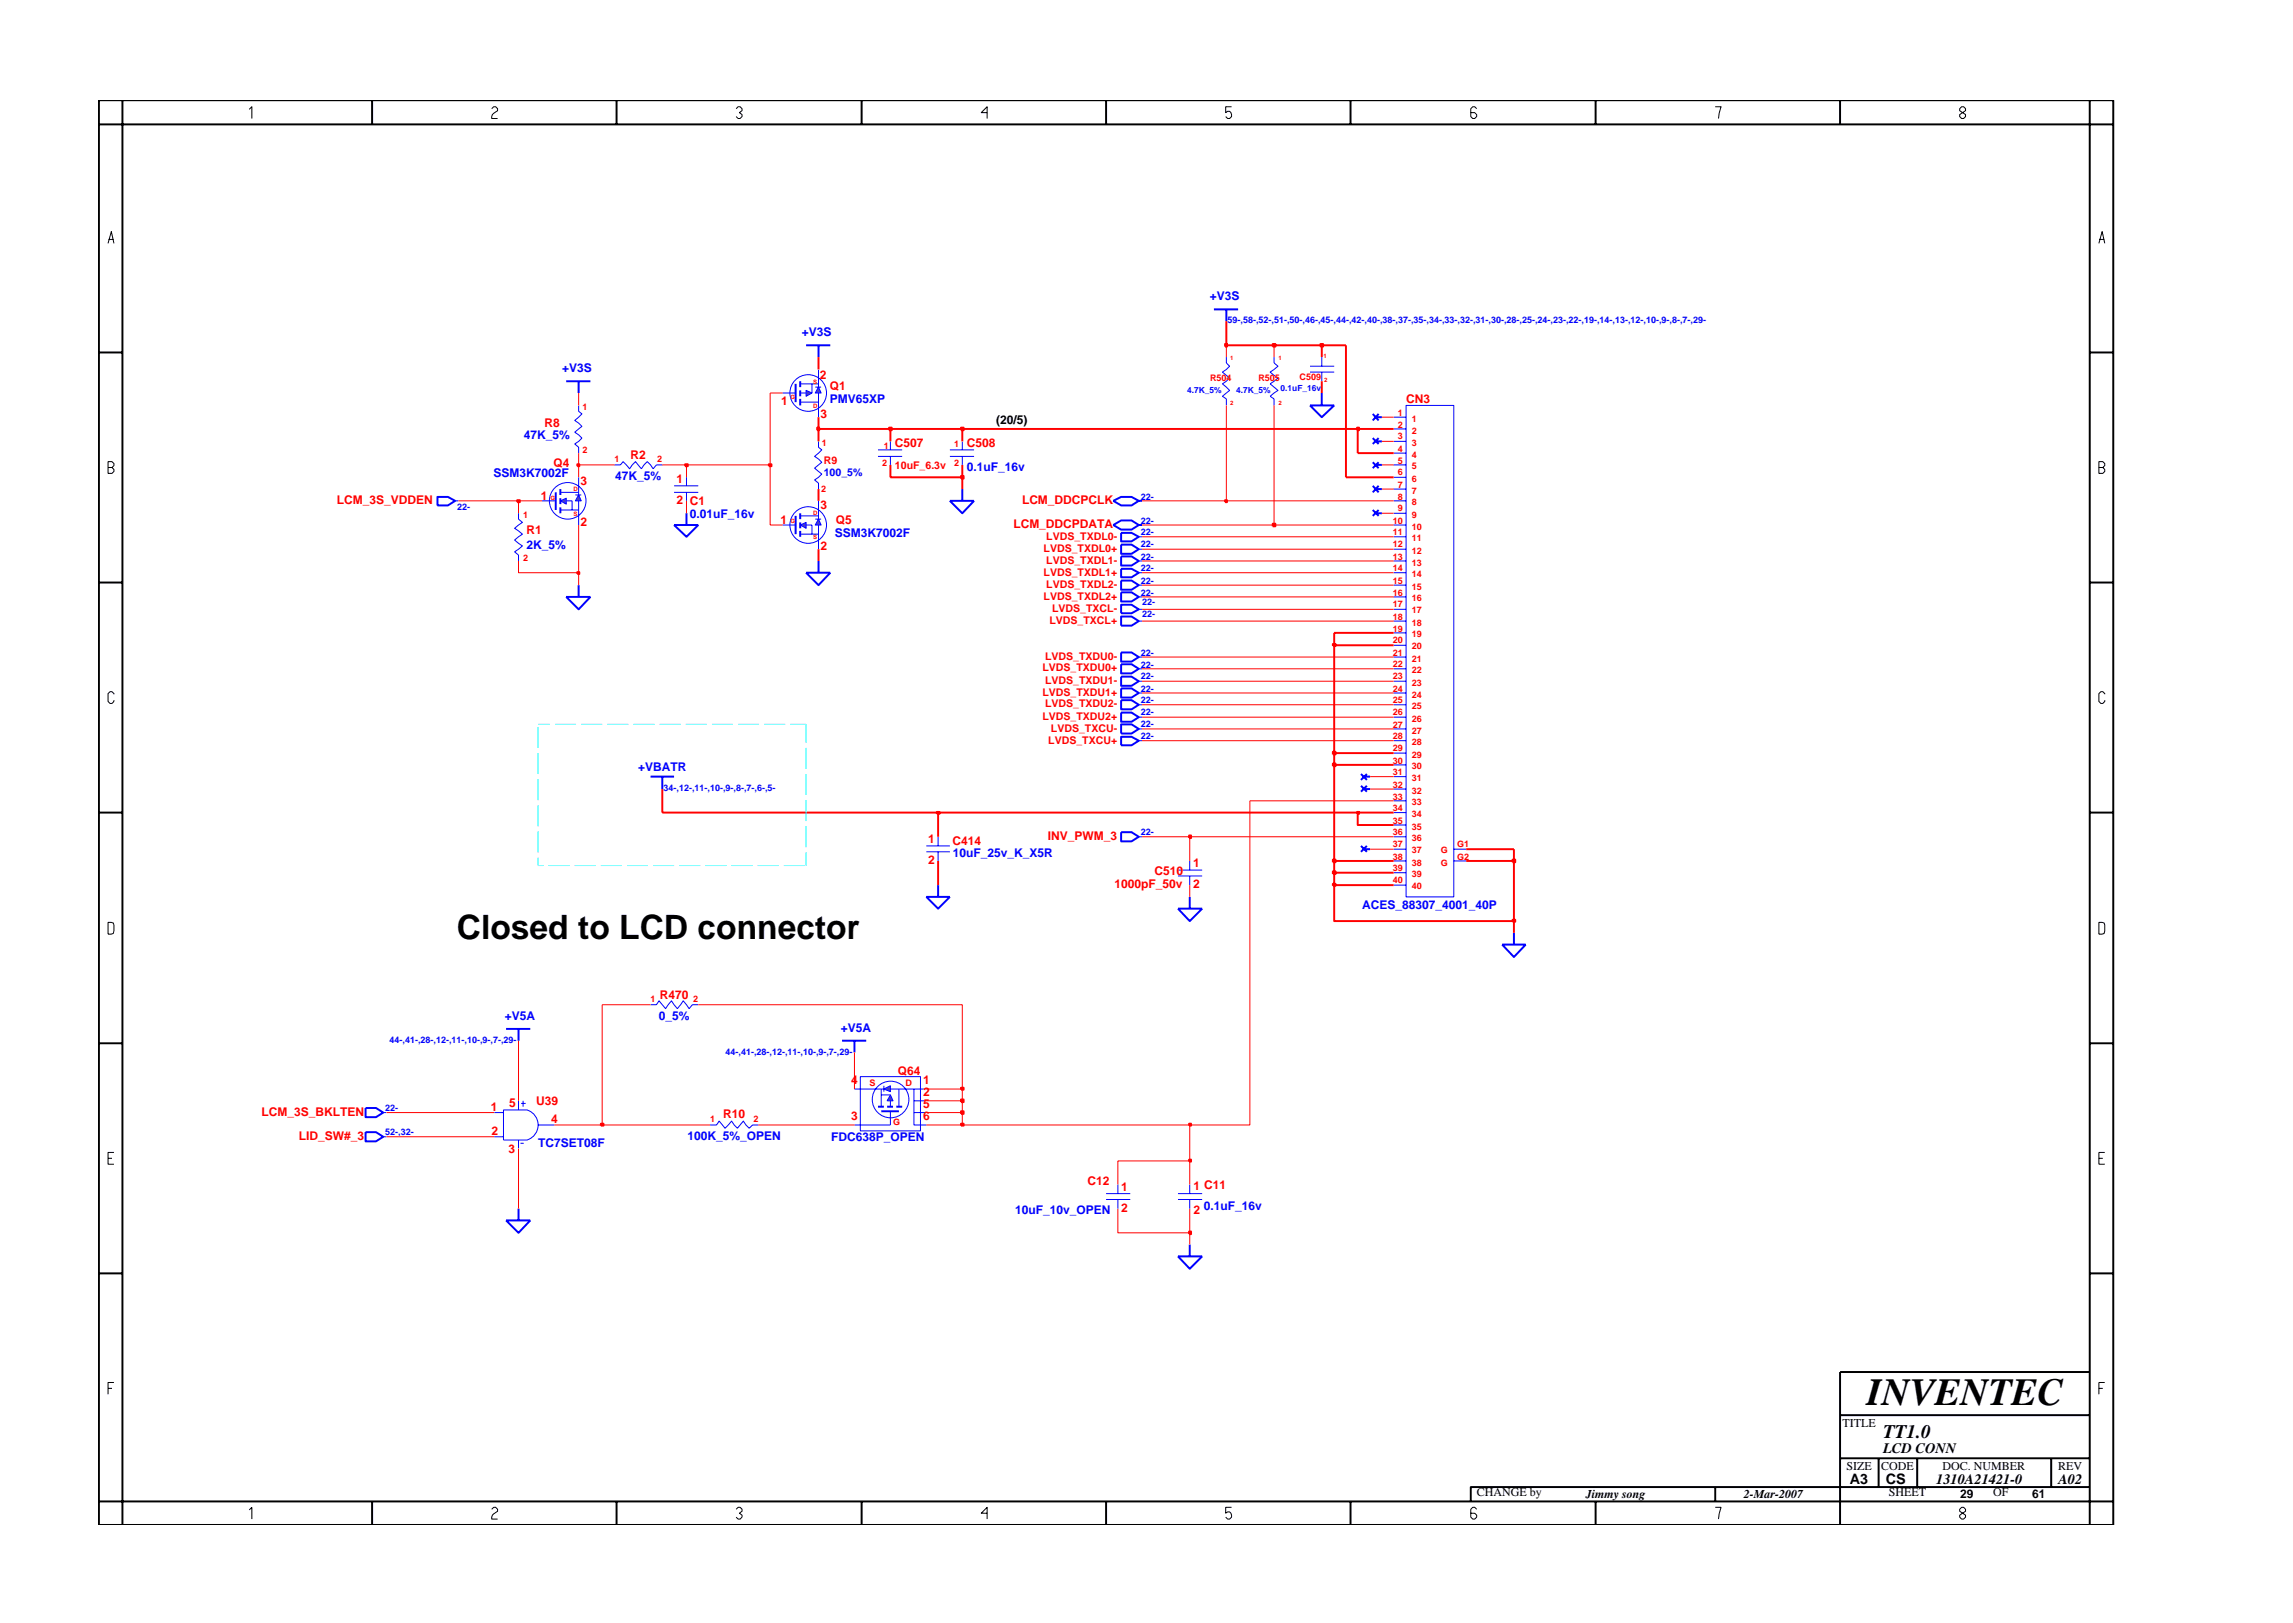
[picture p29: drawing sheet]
<svg xmlns="http://www.w3.org/2000/svg" width="297mm" height="210mm" viewBox="0 0 297 210" stroke-linecap="round" stroke-linejoin="round" font-family="sans-serif">
<defs><g id="words">
<text font-size="5" x="241.8" y="182">INVENTEC</text>
<text font-size="4.4" x="59.2" y="121.6">Closed to LCD connector</text>
<text font-size="2.5" x="244" y="186.3">TT1.0</text>
<g font-size="1.9">
<text x="244" y="188.2">LCD CONN</text>
<text x="239.6" y="192.2">A3</text>
<text x="244.3" y="192.3">CS</text>
<text x="250.8" y="192.2">1310A21421-0</text>
<text x="266.6" y="192.2">A02</text>
</g>
<g font-size="1.6" fill="#00f">
<text x="156.7" y="38.9">+V3S</text>
<text x="103.9" y="43.5">+V3S</text>
<text x="72.8" y="48.2">+V3S</text>
<text x="107.5" y="52.2">PMV65XP</text>
<text x="67.8" y="56.9">47K_5%</text>
<text x="63.9" y="61.8">SSM3K7002F</text>
<text x="79.7" y="62.2">47K_5%</text>
<text x="125.2" y="61">0.1uF_16v</text>
<text x="68.2" y="71.1">2K_5%</text>
<text x="89.4" y="67.2">0.01uF_16v</text>
<text x="108.1" y="69.6">SSM3K7002F</text>
<text x="82.7" y="99.9">+VBATR</text>
<text x="123.4" y="111">10uF_25v_K_X5R</text>
<text x="176.5" y="117.7">ACES_88307_4001_40P</text>
<text x="65.4" y="132.1">+V5A</text>
<text x="85.3" y="132.1">0_5%</text>
<text x="108.9" y="133.7">+V5A</text>
<text x="69.7" y="148.6">TC7SET08F</text>
<text x="89.1" y="147.7">100K_5%_OPEN</text>
<text x="107.7" y="147.9">FDC638P_OPEN</text>
<text x="131.5" y="157.2">10uF_10v_OPEN</text>
<text x="156" y="156.7">0.1uF_16v</text>
</g>
<g font-size="1.6" fill="#f00">
<text x="101.2" y="52.4">1</text>
<text x="106.2" y="49.1">2</text>
<text x="107.5" y="50.6">Q1</text>
<text x="182.1" y="52.3">CN3</text>
<text x="70.6" y="55.3">R8</text>
<text x="81.7" y="59.5">R2</text>
<text x="106.3" y="54.1">3</text>
<text x="115.9" y="57.9">C507</text>
<text x="125.2" y="57.9">C508</text>
<text x="43.6" y="65.3">LCM_3S_VDDEN</text>
<text x="70" y="64.7">1</text>
<text x="71.7" y="60.5">Q4</text>
<text x="75.2" y="62.9">3</text>
<text x="87.6" y="62.6">1</text>
<text x="87.6" y="65.3">2 C1</text>
<text x="106.3" y="66">3</text>
<text x="132.4" y="65.3">LCM_DDCPCLK</text>
<text x="68.2" y="69.1">R1</text>
<text x="75.2" y="68.1">2</text>
<text x="101.1" y="67.8">1</text>
<text x="106.3" y="71.2">2</text>
<text x="108.3" y="67.8">Q5</text>
<text x="131.3" y="68.4">LCM_DDCPDATA</text>
<text x="120.2" y="109.2">1</text>
<text x="120.2" y="111.9">2</text>
<text x="123.4" y="109.5">C414</text>
<text x="135.7" y="108.8">INV_PWM_3</text>
<text x="149.6" y="113.4">C510</text>
<text x="154.5" y="112.3">1</text>
<text x="144.4" y="115">1000pF_50v</text>
<text x="154.5" y="115">2</text>
<text x="85.5" y="129.4">R470</text>
<text x="63.6" y="144">1</text>
<text x="66" y="143.4">5</text>
<text x="69.5" y="143.2">U39</text>
<text x="110.3" y="140.5">4</text>
<text x="116.3" y="139.3">Q64</text>
<text x="119.6" y="140.5">1</text>
<text x="119.6" y="142">2</text>
<text x="119.6" y="143.6">5</text>
<text x="33.9" y="144.5">LCM_3S_BKLTEN</text>
<text x="38.7" y="147.7">LID_SW#_3</text>
<text x="63.7" y="147.1">2</text>
<text x="65.9" y="149.4">3</text>
<text x="71.4" y="145.5">4</text>
<text x="93.7" y="144.9">R10</text>
<text x="110.3" y="145.1">3</text>
<text x="119.6" y="145.1">6</text>
<text x="140.9" y="153.5">C12</text>
<text x="145.2" y="154.3">1</text>
<text x="154.6" y="154.1">1 C11</text>
<text x="145.2" y="157">2</text>
<text x="154.6" y="157.2">2</text>
</g>
<g font-size="1.6">
<text x="129.1" y="54.9">(20/5)</text>
<text x="238.7" y="184.8">TITLE</text>
<text x="239.2" y="190.4">SIZE</text>
<text x="243.7" y="190.4">CODE</text>
<text x="251.6" y="190.4">DOC. NUMBER</text>
<text x="266.6" y="190.4">REV</text>
<text x="191.3" y="193.9">CHANGE by</text>
<text x="205.4" y="194.1">Jimmy song</text>
<text x="225.9" y="194.1">2-Mar-2007</text>
<text x="244.7" y="193.9">SHEET</text>
<text x="253.9" y="194.1">29</text>
<text x="258.2" y="193.9">OF</text>
<text x="263.3" y="194.1">61</text>
</g>
<text font-size="1.4" fill="#00f" x="106.7" y="61.7">100_5%</text>
<g font-size="1.4" fill="#f00">
<text x="106.7" y="60.1">R9</text>
<text x="115.9" y="60.8">10uF_6.3v</text>
<text x="135.2" y="71.5">LVDS_TXDL0+</text>
<text x="135.5" y="70">LVDS_TXDL0-</text>
<text x="135.2" y="77.7">LVDS_TXDL2+</text>
<text x="135.2" y="74.6">LVDS_TXDL1+</text>
<text x="135.5" y="76.1">LVDS_TXDL2-</text>
<text x="135.5" y="73">LVDS_TXDL1-</text>
<text x="136" y="80.8">LVDS_TXCL+</text>
<text x="136.3" y="79.3">LVDS_TXCL-</text>
<text x="135" y="87">LVDS_TXDU0+</text>
<text x="135.4" y="88.6">LVDS_TXDU1-</text>
<text x="135.4" y="85.5">LVDS_TXDU0-</text>
<text x="135" y="90.1">LVDS_TXDU1+</text>
<text x="135" y="93.3">LVDS_TXDU2+</text>
<text x="135.4" y="91.6">LVDS_TXDU2-</text>
<text x="136.1" y="94.8">LVDS_TXCU-</text>
<text x="135.8" y="96.4">LVDS_TXCU+</text>
</g>
<g font-size="1.2" fill="#00f">
<text x="159" y="41.9">59-,58-,52-,51-,50-,46-,45-,44-,42-,40-,38-,37-,35-,34-,33-,32-,31-,30-,28-,25-,24-,23-,22-,19-,14-,13-,12-,10-,9-,8-,7-,29-</text>
<text x="147.8" y="64.7">22-</text>
<text x="59.2" y="66">22-</text>
<text x="147.8" y="67.8">22-</text>
<text x="147.8" y="70.9">22-</text>
<text x="147.8" y="69.4">22-</text>
<text x="147.8" y="77.2">22-</text>
<text x="147.8" y="74">22-</text>
<text x="147.8" y="72.5">22-</text>
<text x="147.8" y="75.6">22-</text>
<text x="147.9" y="78.4">22-</text>
<text x="147.9" y="80">22-</text>
<text x="147.8" y="88">22-</text>
<text x="147.8" y="84.9">22-</text>
<text x="147.8" y="89.6">22-</text>
<text x="147.8" y="86.5">22-</text>
<text x="147.8" y="94.1">22-</text>
<text x="147.8" y="95.7">22-</text>
<text x="147.8" y="91.1">22-</text>
<text x="147.8" y="92.7">22-</text>
<text x="86" y="102.5">34-,12-,11-,10-,9-,8-,7-,6-,5-</text>
<text x="147.8" y="108.2">22-</text>
<text x="50.5" y="135.1">44-,41-,28-,12-,11-,10-,9-,7-,29-</text>
<text x="94" y="136.7">44-,41-,28-,12-,11-,10-,9-,7-,29-</text>
<text x="49.9" y="144">22-</text>
<text x="49.9" y="147.1">52-,32-</text>
</g>
<g font-size="1.2" fill="#f00">
<text x="75.5" y="53.1">1</text>
<text x="156.7" y="49.4">R504</text>
<text x="163" y="49.4">R505</text>
<text x="168.4" y="49.2">C509</text>
<text x="181.1" y="53.9">1</text>
<text x="75.5" y="58.7">2</text>
<text x="79.6" y="59.9">1</text>
<text x="85.1" y="59.9">2</text>
<text x="106.5" y="57.8">1</text>
<text x="114.5" y="58.1">1</text>
<text x="123.6" y="57.9">1</text>
<text x="181.1" y="58.5">4</text>
<text x="181.1" y="56.9">3</text>
<text x="181.1" y="55.4">2</text>
<text x="182.9" y="59.3">4</text>
<text x="182.9" y="57.8">3</text>
<text x="182.9" y="56.2">2</text>
<text x="182.9" y="54.6">1</text>
<text x="106.4" y="63.8">2</text>
<text x="114.3" y="60.3">2</text>
<text x="123.6" y="60.3">2</text>
<text x="181.1" y="60.1">5</text>
<text x="181.1" y="61.6">6</text>
<text x="181.1" y="63.2">7</text>
<text x="181.1" y="64.7">8</text>
<text x="182.9" y="60.8">5</text>
<text x="182.9" y="62.4">6</text>
<text x="182.9" y="64">7</text>
<text x="182.9" y="65.5">8</text>
<text x="67.8" y="67.1">1</text>
<text x="180.4" y="67.8">10</text>
<text x="180.4" y="69.4">11</text>
<text x="180.4" y="70.9">12</text>
<text x="181.1" y="66.2">9</text>
<text x="182.9" y="67.1">9</text>
<text x="182.9" y="68.6">10</text>
<text x="182.9" y="70.1">11</text>
<text x="182.9" y="71.7">12</text>
<text x="67.8" y="72.7">2</text>
<text x="180.4" y="72.5">13</text>
<text x="180.4" y="74">14</text>
<text x="180.4" y="75.6">15</text>
<text x="180.4" y="77.2">16</text>
<text x="182.9" y="73.3">13</text>
<text x="182.9" y="74.8">14</text>
<text x="182.9" y="76.4">15</text>
<text x="182.9" y="77.9">16</text>
<text x="180.4" y="80.3">18</text>
<text x="180.4" y="81.8">19</text>
<text x="180.4" y="83.3">20</text>
<text x="180.4" y="78.7">17</text>
<text x="182.9" y="79.4">17</text>
<text x="182.9" y="81.1">18</text>
<text x="182.9" y="82.6">19</text>
<text x="180.4" y="84.9">21</text>
<text x="180.4" y="86.5">22</text>
<text x="180.4" y="88">23</text>
<text x="180.4" y="89.6">24</text>
<text x="182.9" y="84.1">20</text>
<text x="182.9" y="85.7">21</text>
<text x="182.9" y="87.2">22</text>
<text x="182.9" y="88.8">23</text>
<text x="180.4" y="91.1">25</text>
<text x="180.4" y="92.7">26</text>
<text x="180.4" y="94.3">27</text>
<text x="180.4" y="95.8">28</text>
<text x="182.9" y="91.9">25</text>
<text x="182.9" y="93.5">26</text>
<text x="182.9" y="95">27</text>
<text x="182.9" y="90.4">24</text>
<text x="180.4" y="97.3">29</text>
<text x="180.4" y="98.9">30</text>
<text x="180.4" y="100.4">31</text>
<text x="182.9" y="101.2">31</text>
<text x="182.9" y="96.5">28</text>
<text x="182.9" y="98.2">29</text>
<text x="182.9" y="99.7">30</text>
<text x="180.4" y="102.1">32</text>
<text x="180.4" y="103.6">33</text>
<text x="180.4" y="105.1">34</text>
<text x="180.4" y="106.7">35</text>
<text x="182.9" y="102.8">32</text>
<text x="182.9" y="104.3">33</text>
<text x="182.9" y="105.9">34</text>
<text x="182.9" y="107.5">35</text>
<text x="180.4" y="108.2">36</text>
<text x="180.4" y="109.8">37</text>
<text x="180.4" y="111.4">38</text>
<text x="180.4" y="112.9">39</text>
<text x="182.9" y="109">36</text>
<text x="182.9" y="110.5">37</text>
<text x="182.9" y="112.1">38</text>
<text x="182.9" y="113.7">39</text>
<text x="186.7" y="112.1">G</text>
<text x="186.7" y="110.5">G</text>
<text x="188.8" y="111.4">G2</text>
<text x="188.8" y="109.8">G1</text>
<text x="180.4" y="114.4">40</text>
<text x="182.9" y="115.2">40</text>
<text x="84.3" y="129.8">1</text>
<text x="89.8" y="129.8">2</text>
<text x="112.6" y="140.7">S</text>
<text x="117.3" y="140.7">D</text>
<text x="92" y="145.3">1</text>
<text x="97.6" y="145.3">2</text>
<text x="115.7" y="145.8">G</text>
</g>
<g font-size="1.1" fill="#00f">
<text x="153.8" y="50.9">4.7K_5%</text>
<text x="160.1" y="50.9">4.7K_5%</text>
<text x="165.9" y="50.6">0.1uF_16v</text>
</g>
<g font-size=".8" fill="#f00">
<text x="159.4" y="46.7">1</text>
<text x="165.6" y="46.7">1</text>
<text x="171.5" y="46.4">1</text>
<text x="102.4" y="51.7">G</text>
<text x="105.4" y="52.9">D</text>
<text x="105.4" y="49.7">S</text>
<text x="159.4" y="52.5">2</text>
<text x="165.6" y="52.5">2</text>
<text x="171.6" y="49.5">2</text>
<text x="71.3" y="64.8">G</text>
<text x="74.3" y="63.6">D</text>
<text x="74.3" y="66.8">S</text>
<text x="102.4" y="67.8">G</text>
<text x="105.4" y="66.7">D</text>
<text x="105.4" y="69.8">S</text>
</g>
</g></defs>
<g fill="none" stroke="#00f" stroke-width=".25">
<path d="M103.1 49.7v2.4M56.7 64.4h1.3l1 .5-1 .6h-1.3zM73.3 77.3h3.2l-1.5 1.6zM75 75.8v1.5M104.4 74.2h3.2l-1.6 1.6zM106 72.7v1.5M145.2 79.9h1.4l.9 .6-.9 .6h-1.4zM145.2 75.2h1.4l.9 .6-.9 .6h-1.4zM177.8 62.9l.8 .9M178.3 63.4h.7M178.6 62.9l-.8 .9M145.2 86h1.4l.9 .6-.9 .6h-1.4z"/>
<path d="M145.2 84.5h1.4l.9 .6-.9 .6h-1.4zM120 116.2h3l-1.5 1.5zM121.5 114.7v1.5M152.6 117.7h3.1l-1.6 1.6zM154.1 116.2v1.5"/>
</g>
<g fill="none" stroke="#00f" stroke-width=".13">
<path d="M101.4 50.9h1.7M123 58.3h3.2M123 59.1h3.2M124.7 57.2v1.1M124.7 59.1v1.1M59 64.9h.4M147.5 75.8h.4M147.5 80.5h.4M147.5 86.6h.4M147.5 85.1h.4M152.6 154.6h3.1M152.6 155.4h3.1"/>
<path d="M154.1 153.4v1.2M154.1 155.4v1.2"/>
</g>
<path d="M106 50.2l.4 .7h-.8z" fill="#3c3cc8"/>
<path d="M105.6 50.2h.8M106 50.2l.4 .7h-.8z" fill="none" stroke="#00f" stroke-width=".13"/>
<path d="M104.4 50.6l.8 .3-.8 .4z" fill="#3c3cc8"/>
<g fill="none" stroke="#00f" stroke-width=".13">
<path d="M75 52.5v.8l.4 .3-.9 .9 .9 .7-.9 .8 .9 .8-.9 .7 .5 .4v.8M103.7 49.7h2.3M103.7 52.1h2.3M103.7 50.9h.7M104.4 50.6l.8 .3-.8 .4zM105.2 49.7v1.2M106 57.2v.7l.5 .4-1 .8 1 .8-1 .7 1 .8-1 .8 .5 .4v.8M106 47.9v2.3M106 50.9v3.1M113.7 58.3h3.2M113.7 59.1h3.2M115.3 57.2v1.1"/>
<path d="M115.3 59.1v1.1M158.9 46.3v.7l.4 .4-.9 .8 .9 .8-.9 .7 .9 .9-.9 .7 .5 .4v.8M67.2 66.5v.8l.5 .4-1 .7 1 .8-1 .8 1 .7-1 .8 .5 .4v.8M101.4 68h1.7M147.5 74.2h.4M147.5 71.1h.4M147.5 88.3h.4M147.5 96h.4M147.5 94.4h.4M152.6 112.7h3.1M152.6 113.5h3.1M154.1 111.5v1.2"/>
<path d="M154.1 113.5v1.2M49.6 147.3h.5M49.6 144.1h.5M143.3 154.6h3.1M143.3 155.4h3.1M144.8 153.4v1.2M144.8 155.4v1.2"/>
<circle cx="104.7" cy="50.9" r="2.37"/>
</g>
<g fill="none" stroke="#00f" stroke-width=".25">
<path d="M73.3 49.4h3.2M75 49.4v1.5M103.7 49.4v.8M103.7 50.6v.7M103.7 51.7v.8M104.4 44.7h3.2M106 44.7v1.6M157.3 40.1h3.1M158.9 40.1v1.5M177.8 56.8l.8 .7M178.3 57.2h.7M178.6 56.8l-.8 .7"/>
<path d="M87.3 68h3.2l-1.6 1.5zM88.9 66.5v1.5M103.1 66.8v2.4M144.2 64.9l1-.5h1.4l.9 .5-.9 .6h-1.4zM145.2 73.7h1.4l.9 .5-.9 .6h-1.4zM145.2 70.6h1.4l.9 .5-.9 .6h-1.4zM147.5 64.9h.4M177.8 66.1l.8 .7M178.3 66.5h.7M178.6 66.1l-.8 .7M145.2 87.7h1.4l.9 .6-.9 .5h-1.4zM145.2 95.4h1.4l.9 .6-.9 .5h-1.4z"/>
<path d="M145.2 93.8h1.4l.9 .6-.9 .6h-1.4zM176.3 101.8l.8 .8M176.7 102.2h.8M177.1 101.8l-.8 .8M65.6 133.3h3.1M67.2 133.3v1.5M109.1 134.8h3.1M110.7 134.8v1.5M47.4 146.7h1.3l.9 .6-.9 .6h-1.3zM47.4 143.5h1.3l.9 .6-.9 .6h-1.3zM65.6 158.1h3.1l-1.5 1.6zM67.2 156.6v1.5"/>
<path d="M152.6 162.8h3.1l-1.6 1.6zM154.1 161.2v1.6"/>
</g>
<path d="M106 67.3l.4 .7h-.8z" fill="#3c3cc8"/>
<path d="M105.6 67.3h.8M106 67.3l.4 .7h-.8z" fill="none" stroke="#00f" stroke-width=".13"/>
<path d="M103.7 68l.7-.3v.7z" fill="#3c3cc8"/>
<g fill="none" stroke="#00f" stroke-width=".13">
<path d="M79.6 60.2h.8l.3-.4 .9 .9 .7-.9 .8 .9 .7-.9 .8 .9 .4-.5h.8M103.7 68l.7-.3v.7zM103.7 69.2h2.3M103.7 66.8h2.3M104.4 68h.8v1.2M106 64.9v2.4M106 68v3.1M147.5 69.5h.4M147.5 77.3h.4M84.3 130.2h.7l.4-.5 .8 1 .8-1 .7 1 .8-1 .8 1 .4-.5h.8M92 145.7h.8l.4-.5 .7 1 .9-1 .7 1 .8-1 .8 1 .4-.5h.7M115.3 144v1.7"/>
<circle cx="104.7" cy="68" r="2.37"/>
</g>
<path d="M103.7 66.5v.8M103.7 67.7v.7M103.7 68.8v.7M144.2 68l1-.6h1.4l.9 .6-.9 .6h-1.4zM145.2 69h1.4l.9 .5-.9 .6h-1.4zM145.2 76.7h1.4l.9 .6-.9 .6h-1.4zM147.5 68h.4M114.2 144h2.2" fill="none" stroke="#00f" stroke-width=".25"/>
<path d="M114.5 141.1l.8-.4v.7z" fill="#3c3cc8"/>
<path d="M114.5 141.1l.8-.4v.7zM114.5 140.7v.7" fill="none" stroke="#00f" stroke-width=".13"/>
<path d="M115.3 141.8l.4 .8h-.8z" fill="#3c3cc8"/>
<g fill="none" stroke="#00f" stroke-width=".13">
<path d="M165 46.3v.7l.6 .4-1.1 .8 1.1 .8-1.1 .7 1.1 .9-1.1 .7 .5 .4v.8M180.5 55.6h1.6M180.5 54h1.6M180.5 58.7h1.6M180.5 57.2h1.6M182.1 52.5h6.2v63.7h-6.2zM70.2 64.9h1.8M87.3 62.9h3.2M87.3 63.8h3.2M88.9 61.8v1.1M88.9 63.8v1.1M180.5 61.8h1.6"/>
<path d="M180.5 60.2h1.6M180.5 64.9h1.6M180.5 63.4h1.6M180.5 68h1.6M180.5 66.5h1.6M180.5 71.1h1.6M180.5 69.5h1.6M180.5 74.2h1.6M180.5 72.7h1.6M180.5 77.3h1.6M180.5 75.8h1.6M180.5 78.9h1.6"/>
<path d="M147.5 92.9h.4M147.5 89.8h.4M180.5 92.9h1.6M180.5 89.8h1.6M180.5 80.5h1.6M180.5 83.6h1.6M180.5 82h1.6M180.5 86.6h1.6M180.5 85.1h1.6M180.5 88.3h1.6M180.5 91.3h1.6M180.5 96h1.6"/>
<path d="M180.5 94.4h1.6M180.5 99.1h1.6M180.5 97.6h1.6M147.5 108.4h.4M180.5 108.4h1.6M180.5 102.2h1.6M180.5 100.6h1.6M180.5 105.3h1.6M180.5 103.7h1.6M180.5 106.9h1.6M180.5 111.5h1.6M180.5 110h1.6"/>
<path d="M180.5 114.7h1.6M180.5 113.1h1.6M188.3 111.5h1.6M188.3 110h1.6M111.4 139.5h7.8v7h-7.8zM64 144.1h1.2M64 147.3h1.2M67.2 142.6v1.2M67.2 147.7v1.1M67.4 148.1h.4M67.5 142.9h.6M67.8 142.6v.8"/>
<path d="M68.3 143.8a2.03 2.03 0 0 1 1.4 1.9 2.03 2.03 0 0 1-1.4 2M68.4 143.8h-3.2v3.9h3.2M69.7 145.7h2.1M110.7 141.1h3.8M110.7 145.7h4.6M114.2 141.1v2.3M114.2 141.8h1.1M115.3 141.8l.4 .8h-.8zM115.3 141.1h4.7M115.3 142.6v.8M116.4 141.1v2.3M118.4 141.1v4.6h1.6"/>
<path d="M118.4 144.1h1.6M118.4 142.6h1.6"/>
<circle cx="115.4" cy="142.4" r="2.37"/>
</g>
<g fill="none" stroke="#00f" stroke-width=".25">
<path d="M169.7 52.5h3.1l-1.6 1.5zM171.2 50.9v1.6M72 63.8v2.3M123 64.9h3.2l-1.5 1.6zM124.7 63.4v1.5M145.2 92.3h1.4l.9 .6-.9 .6h-1.4zM145.2 89.2h1.4l.9 .6-.9 .6h-1.4zM84.3 100.6h3M85.8 100.6v1.6M145.2 107.8h1.4l.9 .6-.9 .6h-1.4zM176.3 100.3l.8 .7M176.3 109.6l.8 .7"/>
<path d="M176.7 100.6h.8M176.7 110h.8M177.1 100.3l-.8 .7M177.1 109.6l-.8 .7M194.6 122.4h3l-1.5 1.6zM196.1 120.8v1.6M113.7 143.4h.8M114.9 143.4h.8M116.1 143.4h.8"/>
</g>
<path d="M75 64.1l.3 .8h-.8z" fill="#3c3cc8"/>
<path d="M74.5 64.1h.8M75 64.1l.3 .8h-.8z" fill="none" stroke="#00f" stroke-width=".13"/>
<path d="M72.6 64.9l.7-.4v.8z" fill="#3c3cc8"/>
<g fill="none" stroke="#00f" stroke-width=".13">
<path d="M169.7 47.4h3.1M169.7 48.2h3.1M171.2 46.3v1.1M171.2 48.2v1.2M72.6 64.9l.7-.4v.8zM72.6 66.1h2.4M72.6 63.8h2.4M73.3 64.9h.8v1.2M75 61.8v2.3M75 64.9v3.1M147.5 78.9h.4M147.5 72.7h.4"/>
<path d="M147.5 91.3h.4M120 109.6h3M120 110.3h3M121.5 108.4v1.2M121.5 110.3v1.2"/>
<circle cx="73.5" cy="64.9" r="2.37"/>
</g>
<path d="M177.8 53.6l.8 .9M177.8 59.9l.8 .7M178.3 54h.7M178.6 53.6l-.8 .9M178.6 59.9l-.8 .7M72.6 63.4v.7M72.6 64.5v.8M72.6 65.7v.8M145.2 78.3h1.4l.9 .6-.9 .5h-1.4zM145.2 72.1h1.4l.9 .6-.9 .6h-1.4zM178.3 60.2h.7M145.2 90.7h1.4l.9 .6-.9 .6h-1.4z" fill="none" stroke="#00f" stroke-width=".25"/>
<path d="M144.8 156.6v3.1h9.3v1.5" fill="none" stroke="#f00" stroke-width=".13"/>
<path d="M154 159.5h.3v.4h-.3z" fill="#8e2323"/>
<path d="M154 159.5h.3v.4h-.3z" fill="none" stroke="#f00" stroke-width=".25"/>
<path d="M67.2 148.8v7.8M144.8 153.4v-3h9.3v3M154.1 156.6v3.1" fill="none" stroke="#f00" stroke-width=".13"/>
<path d="M154 150.2h.3v.3h-.3z" fill="#8e2323"/>
<path d="M154 150.2h.3v.3h-.3z" fill="none" stroke="#f00" stroke-width=".25"/>
<path d="M50.1 147.3h13.9M71.8 145.7h6.2M154.1 145.7v4.7" fill="none" stroke="#f00" stroke-width=".13"/>
<path d="M77.8 145.6h.4v.2h-.4z" fill="#8e2323"/>
<path d="M77.8 145.6h.4v.2h-.4z" fill="none" stroke="#f00" stroke-width=".25"/>
<path d="M78 130.2v15.5h14M98.2 145.7h12.5M120 145.7h4.7" fill="none" stroke="#f00" stroke-width=".13"/>
<path d="M124.5 145.6h.3v.2h-.3z" fill="#8e2323"/>
<path d="M124.5 145.6h.3v.2h-.3z" fill="none" stroke="#f00" stroke-width=".25"/>
<path d="M124.7 144.1v1.6h29.4" fill="none" stroke="#f00" stroke-width=".13"/>
<path d="M154 145.6h.3v.2h-.3z" fill="#8e2323"/>
<path d="M154 145.6h.3v.2h-.3z" fill="none" stroke="#f00" stroke-width=".25"/>
<path d="M161.9 103.7v42h-7.8M50.1 144.1h13.9M120 144.1h4.7" fill="none" stroke="#f00" stroke-width=".13"/>
<path d="M124.5 144h.3v.3h-.3z" fill="#8e2323"/>
<path d="M124.5 144h.3v.3h-.3z" fill="none" stroke="#f00" stroke-width=".25"/>
<path d="M67.2 134.8v7.8M120 142.6h4.7v1.5" fill="none" stroke="#f00" stroke-width=".13"/>
<path d="M124.5 142.4h.3v.4h-.3z" fill="#8e2323"/>
<path d="M124.5 142.4h.3v.4h-.3z" fill="none" stroke="#f00" stroke-width=".25"/>
<path d="M110.7 136.3v4.8M120 141.1h4.7v1.5" fill="none" stroke="#f00" stroke-width=".13"/>
<path d="M124.5 140.9h.3v.3h-.3z" fill="#8e2323"/>
<path d="M172.8 114.7v4.6h23.3v1.5M124.5 140.9h.3v.3h-.3z" fill="none" stroke="#f00" stroke-width=".25"/>
<path d="M78 130.2h6.3M90.5 130.2h34.2v10.9" fill="none" stroke="#f00" stroke-width=".13"/>
<path d="M195.9 119.2h.4v.2h-.4z" fill="#8e2323"/>
<path d="M121.5 111.5v3.2M195.9 119.2h.4v.2h-.4zM196.1 111.5v7.8" fill="none" stroke="#f00" stroke-width=".25"/>
<path d="M154.1 114.7v1.5" fill="none" stroke="#f00" stroke-width=".13"/>
<path d="M172.7 114.5h.3v.3h-.3z" fill="#8e2323"/>
<path d="M172.7 114.5h.3v.3h-.3zM172.8 113.1v1.6h7.7" fill="none" stroke="#f00" stroke-width=".25"/>
<path d="M172.7 112.9h.3v.3h-.3z" fill="#8e2323"/>
<path d="M172.7 112.9h.3v.3h-.3zM172.8 111.5v1.6h7.7" fill="none" stroke="#f00" stroke-width=".25"/>
<path d="M154.1 108.4v3.1" fill="none" stroke="#f00" stroke-width=".13"/>
<path d="M172.7 111.4h.3v.3h-.3z" fill="#8e2323"/>
<path d="M172.8 99.1v12.4h7.7M172.7 111.4h.3v.3h-.3zM189.9 111.5h6.2" fill="none" stroke="#f00" stroke-width=".25"/>
<path d="M195.9 111.4h.4v.3h-.4z" fill="#8e2323"/>
<path d="M121.5 105.3v3.1M189.9 110h6.2v1.5M195.9 111.4h.4v.3h-.4z" fill="none" stroke="#f00" stroke-width=".25"/>
<path d="M147.9 108.4h6.2M177.5 110h3" fill="none" stroke="#f00" stroke-width=".13"/>
<path d="M154 108.2h.3v.4h-.3z" fill="#8e2323"/>
<path d="M85.8 102.2v3.1h35.7M154 108.2h.3v.4h-.3zM175.9 105.3v1.6h4.6" fill="none" stroke="#f00" stroke-width=".25"/>
<path d="M154.1 108.4h26.4" fill="none" stroke="#f00" stroke-width=".13"/>
<path d="M121.4 105.2h.3v.2h-.3z" fill="#8e2323"/>
<path d="M121.4 105.2h.3v.2h-.3zM121.5 105.3h54.4" fill="none" stroke="#f00" stroke-width=".25"/>
<path d="M175.8 105.2h.3v.2h-.3z" fill="#8e2323"/>
<path d="M175.8 105.2h.3v.2h-.3zM175.9 105.3h4.6" fill="none" stroke="#f00" stroke-width=".25"/>
<path d="M161.9 103.7h18.6M177.5 102.2h3M177.5 100.6h3" fill="none" stroke="#f00" stroke-width=".13"/>
<path d="M172.7 98.9h.3v.4h-.3z" fill="#8e2323"/>
<path d="M172.7 98.9h.3v.4h-.3zM172.8 97.6v1.5h7.7" fill="none" stroke="#f00" stroke-width=".25"/>
<path d="M172.7 97.4h.3v.3h-.3z" fill="#8e2323"/>
<path d="M172.7 97.4h.3v.3h-.3zM172.8 83.6v14h7.7" fill="none" stroke="#f00" stroke-width=".25"/>
<path d="M147.9 96h32.6M147.9 94.4h32.6M147.9 92.9h32.6M147.9 91.3h32.6M147.9 89.8h32.6M147.9 88.3h32.6M147.9 86.6h32.6M147.9 85.1h32.6" fill="none" stroke="#f00" stroke-width=".13"/>
<path d="M172.7 83.4h.3v.3h-.3z" fill="#8e2323"/>
<path d="M172.7 83.4h.3v.3h-.3zM180.5 82h-7.7v1.6h7.7" fill="none" stroke="#f00" stroke-width=".25"/>
<path d="M67.2 72.7v1.5h7.8v1.6M147.9 78.9h32.6M147.9 77.3h32.6M147.9 75.8h32.6M147.9 80.5h32.6" fill="none" stroke="#f00" stroke-width=".13"/>
<path d="M74.8 74.1h.2v.3h-.2z" fill="#8e2323"/>
<path d="M74.8 74.1h.2v.3h-.2zM106 71.1v1.6" fill="none" stroke="#f00" stroke-width=".25"/>
<path d="M75 68v6.2M99.8 60.2v7.8h1.6M147.9 74.2h32.6M147.9 72.7h32.6M147.9 71.1h32.6M147.9 69.5h32.6M147.9 68h17.1" fill="none" stroke="#f00" stroke-width=".13"/>
<path d="M164.9 67.8h.3v.4h-.3z" fill="#8e2323"/>
<path d="M164.9 67.8h.3v.4h-.3z" fill="none" stroke="#f00" stroke-width=".25"/>
<path d="M165 52.5v15.5h15.5M59.4 64.9h7.8v1.6M88.9 64.9v1.6M179 66.5h1.5" fill="none" stroke="#f00" stroke-width=".13"/>
<path d="M67 64.8h.3v.3h-.3z" fill="#8e2323"/>
<path d="M67 64.8h.3v.3h-.3zM106 63.4v1.5" fill="none" stroke="#f00" stroke-width=".25"/>
<path d="M67.2 64.9h3M147.9 64.9h11" fill="none" stroke="#f00" stroke-width=".13"/>
<path d="M158.7 64.8h.2v.3h-.2z" fill="#8e2323"/>
<path d="M115.3 60.2v1.6h9.4v1.6M158.7 64.8h.2v.3h-.2z" fill="none" stroke="#f00" stroke-width=".25"/>
<path d="M158.9 52.5v12.4h21.6M75 60.2v1.6M88.9 60.2v1.6M179 63.4h1.5" fill="none" stroke="#f00" stroke-width=".13"/>
<path d="M124.5 61.7h.3v.3h-.3z" fill="#8e2323"/>
<path d="M174.4 44.7v17.1h6.1M124.5 61.7h.3v.3h-.3zM124.7 60.2v1.6" fill="none" stroke="#f00" stroke-width=".25"/>
<path d="M74.8 60.1h.2v.3h-.2z" fill="#8e2323"/>
<path d="M74.8 60.1h.2v.3h-.2z" fill="none" stroke="#f00" stroke-width=".25"/>
<path d="M75 58.7v1.5h4.6M85.8 60.2h3.1" fill="none" stroke="#f00" stroke-width=".13"/>
<path d="M88.8 60.1h.3v.3h-.3z" fill="#8e2323"/>
<path d="M88.8 60.1h.3v.3h-.3z" fill="none" stroke="#f00" stroke-width=".25"/>
<path d="M88.9 60.2h10.9" fill="none" stroke="#f00" stroke-width=".13"/>
<path d="M99.6 60.1h.3v.3h-.3z" fill="#8e2323"/>
<path d="M106 55.6v1.6M115.3 55.6v1.6M124.7 55.6v1.6M175.9 55.6v3.1h4.6M99.6 60.1h.3v.3h-.3z" fill="none" stroke="#f00" stroke-width=".25"/>
<path d="M99.8 50.9v9.3M179 57.2h1.5M179 60.2h1.5" fill="none" stroke="#f00" stroke-width=".13"/>
<path d="M105.9 55.4h.2v.3h-.2z" fill="#8e2323"/>
<path d="M105.9 55.4h.2v.3h-.2zM106 54v1.6h9.3" fill="none" stroke="#f00" stroke-width=".25"/>
<path d="M115.2 55.4h.3v.3h-.3z" fill="#8e2323"/>
<path d="M115.2 55.4h.3v.3h-.3zM115.3 55.6h9.4" fill="none" stroke="#f00" stroke-width=".25"/>
<path d="M124.5 55.4h.3v.3h-.3z" fill="#8e2323"/>
<path d="M124.5 55.4h.3v.3h-.3zM124.7 55.6h51.2" fill="none" stroke="#f00" stroke-width=".25"/>
<path d="M175.8 55.4h.3v.3h-.3z" fill="#8e2323"/>
<path d="M106 46.3v1.6M171.2 44.7v1.6M171.2 49.4v1.5M175.8 55.4h.3v.3h-.3zM175.9 55.6h4.6" fill="none" stroke="#f00" stroke-width=".25"/>
<path d="M75 50.9v1.6M99.8 50.9h1.6M158.9 44.7v1.6M165 44.7v1.6M179 54h1.5" fill="none" stroke="#f00" stroke-width=".13"/>
<path d="M158.7 44.6h.2v.3h-.2z" fill="#8e2323"/>
<path d="M158.7 44.6h.2v.3h-.2zM158.9 41.6v3.1h6.1" fill="none" stroke="#f00" stroke-width=".25"/>
<path d="M164.9 44.6h.3v.3h-.3z" fill="#8e2323"/>
<path d="M164.9 44.6h.3v.3h-.3zM165 44.7h6.2" fill="none" stroke="#f00" stroke-width=".25"/>
<path d="M171.1 44.6h.3v.3h-.3z" fill="#8e2323"/>
<path d="M171.1 44.6h.3v.3h-.3zM171.2 44.7h3.2" fill="none" stroke="#f00" stroke-width=".25"/>
<g fill="none" stroke="#000" stroke-width=".25">
<path d="M12.8 13h261v184.6h-261zM12.8 16.1h261M15.9 13v184.6M48.2 13v3.1M79.9 13v3.1M111.6 13v3.1M143.3 13v3.1M174.9 13v3.1M206.7 13v3.1M238.4 13v3.1M270.7 13v184.6M12.8 45.7h3.1"/>
<path d="M270.7 45.7h3.1M12.8 75.5h3.1M270.7 75.5h3.1M12.8 105.3h3.1M270.7 105.3h3.1M12.8 135.2h3.1M270.7 135.2h3.1M12.8 165h3.1M270.7 165h3.1M270.7 177.7h-32.3v19.9M12.8 194.5h261M48.2 194.5v3.1"/>
<path d="M79.9 194.5v3.1M111.6 194.5v3.1M143.3 194.5v3.1M174.9 194.5v3.1M206.7 194.5v3.1M222.2 192.6v1.9M238.4 183.3h32.3M238.4 188.9h32.3M243.4 188.9v3.7M248.4 188.9v3.7M265.7 188.9v3.7M270.7 192.6h-80.2v1.9"/>
</g>
<g fill="none" stroke="#0ff" stroke-width=".13">
<path d="M69.7 93.8h1.5M69.7 94.2v2.7M69.7 97.6v2.7M71.9 93.8h2.7M75.3 93.8h2.7M78.7 93.8h2.7M82.1 93.8h2.7M85.5 93.8h2.7M88.8 93.8h2.8M92.2 93.8h2.7M95.6 93.8h2.7M99 93.8h2.7"/>
<path d="M102.4 93.8h2v2.4M104.4 96.9v2.7M69.7 111.1v1h.7M69.7 101v2.7M69.7 104.3v2.7M69.7 107.7v2.7M71.1 112.1h2.7M74.5 112.1h2.7M77.8 112.1h2.7M81.2 112.1h2.7M84.6 112.1h2.7M88 112.1h2.7"/>
<path d="M91.4 112.1h2.7M94.8 112.1h2.7M98.2 112.1h2.7M101.5 112.1h2.8M104.4 100.3v2.7M104.4 103.7v2.7M104.4 107v2.8M104.4 110.4v1.7"/>
</g>
<g fill="none" stroke="#000" stroke-width=".13">
<path d="M32.3 14.2l.3-.4v1.6M63.7 14.1l.3-.3h.2l.3 .3v.2l-.5 .4-.3 .4v.3h.8M95.4 14.1l.2-.3h.3l.2 .3v.2l-.3 .3 .3 .2v.3l-.2 .3h-.3l-.2-.3M127.9 14.6h-.8l.8-.8v1.6M159.5 13.8h-.7v.8l.2-.2a.5 .5 0 0 1 .5 .7l-.2 .3h-.3l-.2-.3M191.3 14.1l-.3-.3h-.2l-.3 .3v1l.3 .3h.2l.3-.3v-.3l-.3-.2h-.5M222.2 13.8h.8l-.4 1.6M253.9 14.1l.2-.3h.3l.2 .3v.2l-.7 .5v.3l.2 .3h.3l.2-.3v-.3l-.7-.5zM14 31.5l.4-1.5 .4 1.5M14.1 31h.6M271.9 31.5l.4-1.5 .4 1.5M272 31h.6"/>
<path d="M14 59.8h.5l.3 .3v.2l-.3 .3 .3 .2v.3l-.3 .2h-.5zM14 60.6h.5M271.9 60.6h.5l.3-.3v-.2l-.3-.3h-.5v1.5h.5l.3-.2v-.3l-.3-.2M14.8 89.9l-.3-.3h-.2l-.3 .3v1l.3 .2h.2l.3-.2v-.2M272.7 89.9l-.3-.3h-.3l-.2 .3v1l.2 .2h.3l.3-.2v-.2M14 119.5l.7 .1 .1 .2-.1 1.1-.7 .1zM271.9 119.5l.7 .1 .1 .2-.1 1.1-.7 .1zM14 150.1h.5M14.8 149.3h-.8v1.5h.8M271.9 150.1h.5M272.7 149.3h-.8v1.5h.8M14 179.9h.5"/>
<path d="M14.8 179.1h-.8v1.5M271.9 179.9h.5M272.7 179.1h-.8v1.5M32.3 195.6l.3-.3v1.5M63.7 195.5l.3-.2h.2l.3 .2v.3l-.7 .5-.1 .2v.3h.8M95.4 195.5l.2-.2h.3l.2 .2v.3l-.3 .2 .3 .3v.2l-.2 .3h-.3l-.2-.3M127.9 196h-.8l.8-.7v1.5M159.5 195.3h-.7v.7l.2-.1a.5 .5 0 0 1 .5 .6l-.2 .3h-.3l-.2-.3M191.3 195.5l-.3-.2h-.2l-.3 .2v1l.3 .3h.2l.3-.3v-.2l-.3-.3h-.5M222.2 195.3h.8l-.4 1.5M254.1 195.3l-.2 .2v.3l.7 .5v.2l-.2 .3h-.3l-.2-.3v-.2l.7-.5v-.3l-.2-.2z"/>
</g>
<use href="#words"/>
</svg>
